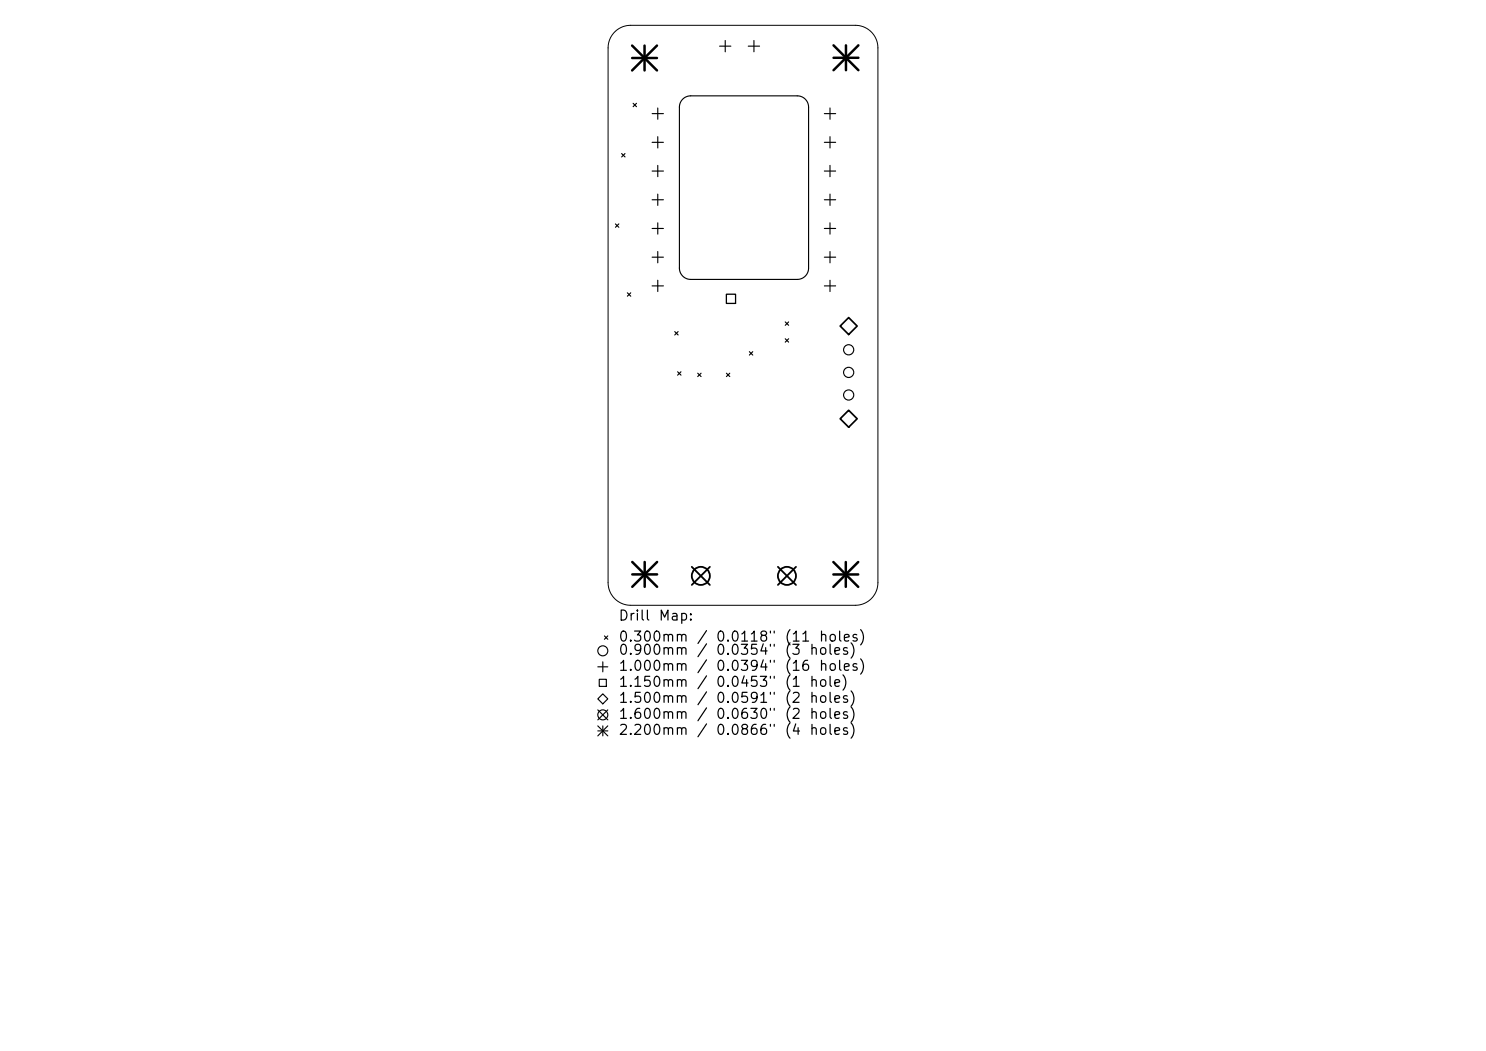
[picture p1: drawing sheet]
<svg xmlns="http://www.w3.org/2000/svg" width="297mm" height="210mm" viewBox="0 0 297 210" stroke-linecap="round" stroke-linejoin="round" font-family="sans-serif">
<defs><g id="words">
<g font-size="2">
<text x="123.5" y="124.5">Drill</text>
<text x="131.5" y="124.5">Map:</text>
<text x="123.5" y="128.7">0.300mm</text>
<text x="123.5" y="131.3">0.900mm</text>
<text x="139.1" y="128.7">/</text>
<text x="142.9" y="128.7">0.0118&quot;</text>
<text x="142.9" y="131.3">0.0354&quot;</text>
<text x="156.7" y="128.7">(11</text>
<text x="156.7" y="131.3">(3</text>
<text x="163.5" y="128.7">holes)</text>
<text x="123.5" y="134.5">1.000mm</text>
<text x="123.5" y="137.7">1.150mm</text>
<text x="139.1" y="134.5">/</text>
<text x="139.1" y="137.7">/</text>
<text x="142.9" y="134.5">0.0394&quot;</text>
<text x="142.9" y="137.7">0.0453&quot;</text>
<text x="156.7" y="134.5">(16</text>
<text x="156.7" y="137.7">(1</text>
<text x="161.6" y="137.7">hole)</text>
<text x="163.5" y="134.5">holes)</text>
<text x="123.5" y="140.9">1.500mm</text>
<text x="139.1" y="140.9">/</text>
<text x="142.9" y="140.9">0.0591&quot;</text>
<text x="156.7" y="140.9">(2</text>
<text x="161.6" y="140.9">holes)</text>
<text x="123.5" y="144.1">1.600mm</text>
<text x="123.5" y="147.3">2.200mm</text>
<text x="139.1" y="144.1">/</text>
<text x="139.1" y="147.3">/</text>
<text x="142.9" y="144.1">0.0630&quot;</text>
<text x="142.9" y="147.3">0.0866&quot;</text>
<text x="156.7" y="144.1">(2</text>
<text x="156.7" y="147.3">(4</text>
<text x="161.6" y="144.1">holes)</text>
<text x="161.6" y="147.3">holes)</text>
</g>
</g></defs>
<g fill="none" stroke="#000" stroke-width=".23">
<path d="M136.5 19.8l.8-.5 .7-.1h21.3a2.26 2.26 0 0 1 2.3 2.2v32.2a2.26 2.26 0 0 1-2.3 2.2h-21.2a2.26 2.26 0 0 1-2.3-2.2v-32.2l.2-.9zM143.8 9.2h2.3M144.9 8.1v2.3M149.6 9.2h2.2M150.7 8.1v2.3M124.2 30.7l.7 .7M124.9 30.7l-.7 .7M126.5 20.6l.7 .7M127.2 20.6l-.7 .7M130.3 22.7h2.3M130.3 28.4h2.3M130.3 34.2h2.3"/>
<path d="M130.3 39.9h2.3M131.5 21.6v2.2M131.5 27.3v2.3M131.5 33v2.3M131.5 38.8v2.2M164.8 22.7h2.2M164.8 28.4h2.2M164.8 34.2h2.2M164.8 39.9h2.2M165.9 21.6v2.2M165.9 27.3v2.3M165.9 33v2.3"/>
<path d="M165.9 38.8v2.2M123 44.7l.7 .7M123.7 44.7l-.7 .7M125.4 58.5l.7 .7M126.1 58.5l-.7 .7M130.3 45.7h2.3M130.3 51.4h2.3M130.3 57.1h2.3M131.5 44.5v2.3M131.5 50.3v2.2M131.5 56v2.3M164.8 45.7h2.2"/>
<path d="M164.8 51.4h2.2M164.8 57.1h2.2M165.9 44.5v2.3M165.9 50.3v2.2M165.9 56v2.3M134.9 66.3l.6 .6M135.4 74.3l.7 .7M135.5 66.3l-.6 .6M136.1 74.3l-.7 .7M139.4 74.6l.7 .6M140.1 74.6l-.7 .6M145.2 74.6l.7 .6"/>
<path d="M145.9 74.6l-.7 .6M149.8 70.3l.7 .6M150.5 70.3l-.7 .6M156.9 64.3l.7 .7M156.9 67.7l.7 .7M157.6 64.3l-.7 .7M157.6 67.7l-.7 .7M119.5 133.2h2M119.8 135.7h1.4v1.5h-1.4zM120.5 138.6l1 1-1 1-1-1zM120.5 132.2v2M120.8 127.1l.7 .6"/>
<path d="M121.5 127.1l-.7 .6M119.5 141.8l2 2M119.5 145l2 2M119.5 146h2M120.5 145v2M121.5 141.8l-2 2M121.5 145l-2 2"/>
<circle cx="169.6" cy="78.9" r="1.02"/>
<circle cx="169.6" cy="69.9" r="1.02"/>
<circle cx="169.6" cy="74.4" r="1.02"/>
<circle cx="120.5" cy="130" r="1"/>
<circle cx="120.5" cy="142.8" r="1"/>
</g>
<path d="M122.9 6.4a4.5 4.5 0 0 1 3.2-1.3h44.8a4.5 4.5 0 0 1 4.6 4.5v106.8a4.5 4.5 0 0 1-4.6 4.5h-44.8a4.5 4.5 0 0 1-4.6-4.5v-106.8a4.5 4.5 0 0 1 1.4-3.2z" fill="none" stroke="#000" stroke-width=".2"/>
<path d="M145.2 58.8h1.8v1.8h-1.8z" fill="none" stroke="#000" stroke-width=".26"/>
<path d="M169.6 63.5l1.7 1.7-1.7 1.6-1.7-1.6zM169.6 82l1.7 1.7-1.7 1.7-1.7-1.7z" fill="none" stroke="#000" stroke-width=".34"/>
<g fill="none" stroke="#000" stroke-width=".36">
<path d="M138.3 113.3l3.6 3.6M141.9 113.3l-3.6 3.6M155.5 113.3l3.6 3.6M159.1 113.3l-3.6 3.6"/>
<circle cx="140.1" cy="115.1" r="1.81"/>
<circle cx="157.3" cy="115.1" r="1.81"/>
</g>
<g fill="none" stroke="#000" stroke-width=".5">
<path d="M126.3 9.1l5 5M126.3 11.6h5M128.8 9.1v5M131.3 9.1l-5 5M166.6 9.1l5 4.9M166.6 11.5h5M169.1 9.1v4.9M171.6 9.1l-5 4.9M126.4 112.3l4.9 5M126.4 114.8h4.9M128.9 112.3v5M131.3 112.3l-4.9 5"/>
<path d="M166.6 114.8h4.9M166.6 112.3l4.9 5M169 112.3v5M171.5 112.3l-4.9 5"/>
</g>
<use href="#words"/>
</svg>
